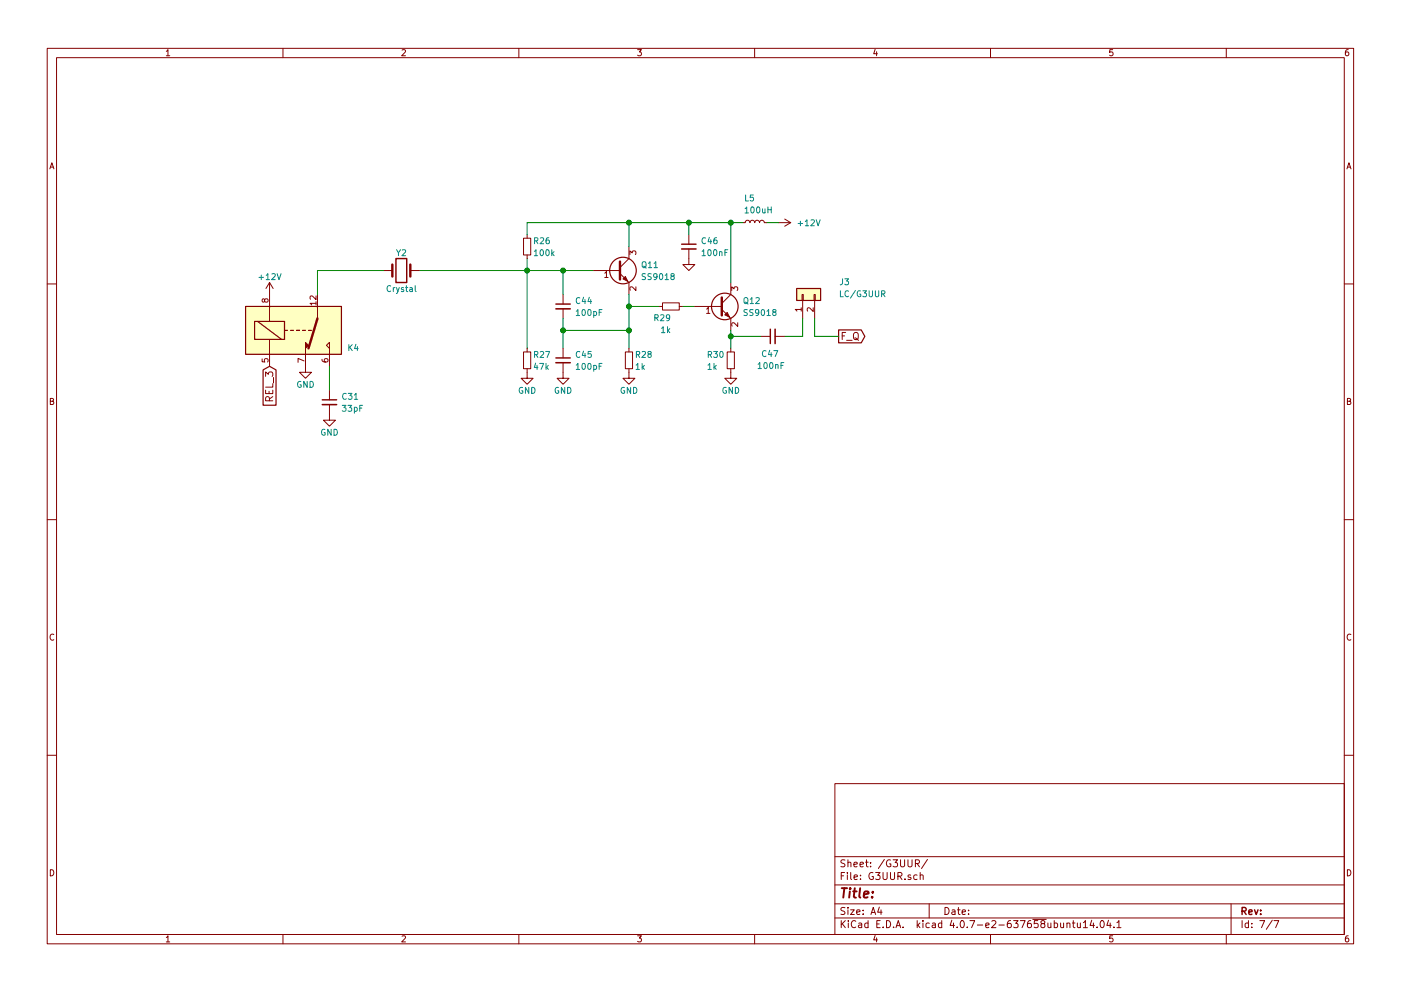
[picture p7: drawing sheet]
<svg xmlns="http://www.w3.org/2000/svg" width="297mm" height="210mm" viewBox="0 0 297 210" stroke-linecap="round" stroke-linejoin="round" font-family="sans-serif">
<g fill="none" stroke="#840000" stroke-width=".21">
<path d="M10 10.3h277v189.9h-277zM12 12.2h273v186.1h-273zM35.3 10.9l.3-.4v1.3M35.3 11.8h.7M60 10.3v1.9M85.2 10.6l.5-.1 .3 .4-.8 .9h.8M110 10.3v1.9M135.2 10.5h.8l-.4 .5 .3 .1 .1 .2-.1 .4-.2 .1-.5-.1M160 10.3v1.9M185.5 10.5l-.3 .9h.8M185.9 11v.8M210 10.3v1.9"/>
<path d="M235.9 10.5h-.6v.6h.6l.1 .5-.3 .2-.4-.1M260 10.3v1.9M285.9 10.5l-.4 .1-.2 .2-.1 .8 .3 .2 .4-.1 .1-.4-.1-.2-.4-.1-.3 .3M10.6 35.8l.4-1.3 .4 1.3M10.7 35.5h.6M285.6 35.8l.4-1.3 .4 1.3M285.7 35.5h.6M57.1 59.9v8.3M57.1 59.9l-.7 1.3M57.1 59.9l.8 1.3M81.3 57.4h1.9M87 57.4h1.9"/>
<path d="M111 50.5h1.5v3.6h-1.5zM111.8 49.8v.7M111.8 54.1v.8M125.7 57.4h5.7M128.2 58l.4-.4v1.3M128.2 58.9h.7M131.4 58l1.9 1.9v2.6M133.3 52.3v2.6l-1.9 1.9M133.6 54v-.8l.4 .5 .1-.4h.6l.1 .2-.1 .5M146 52.8v3.3h1.3l-1.3 1.3-1.2-1.3h1.2M146 49.8v2M154.9 59.9v2.6l-1.9 1.9"/>
<path d="M157.5 47.2h.5l.1-.3 .3-.2 .4 .2 .2 .3 .1-.3 .3-.2 .4 .2 .2 .3 .1-.3 .3-.2 .5 .2 .1 .3 .2-.3 .2-.2 .5 .2 .2 .3h.5M165.1 47.2h2.5M166.4 46.5l1.2 .7M167.6 47.2l-1.2 .8M10 60.2h2M55.6 76.1v.7h.6v-.7h.5l.1 .2-.1 .5M56.1 63.6l.3-.2h.3l.1 .2v.4l-.4 .1-.2-.1-.2-.6h-.3l-.1 .6 .3 .1 .2-.2M56.3 79.9v-1l.6 .5 .3-.5 .5 .1 .1 .2-.1 .7M57.1 72v5.7M64.5 76.6l-1.3-.6v.9M64.8 73.9v5.1h1.2l-1.2 1.3-1.3-1.3h1.3M67 64.4h-1.3l.4 .3"/>
<path d="M67 62.8v.8l-.9-.8-.4 .2 .1 .5M67 64v.7M67.3 62.5v5.1M68.3 76.2v.4l.3 .2h.7l.2-.2-.1-.5-.6 .1v.4l.2 .2M69.2 73.3l.6-.7v1.3zM69.8 73.9v3.8M111 74.7h1.5v3.5h-1.5zM111.8 78.2v2.1h1.2l-1.2 1.2-1.3-1.2h1.3M111.8 73.9v.8M119.4 77v3.3h1.2l-1.2 1.2-1.3-1.2h1.3M119.4 62.5v2M119.4 65.5v2.1"/>
<path d="M119.4 73.9v2M132.6 74.7h1.5v3.5h-1.5zM133.3 78.2v2.1h1.3l-1.3 1.2-1.2-1.2h1.2M133.3 73.9v.8M134.8 60.9v.7l-.9-.7-.3 .2 .1 .5M139.7 65h.8M140.5 64.3h3.5v1.5h-3.5zM144 65h.8M147.3 65h5.7M149.8 65.6l.4-.4v1.3M149.8 66.5h.7M153 65.7l1.9 1.9v2.5"/>
<path d="M154.2 74.7h1.5v3.5h-1.5zM154.9 78.2v2.1h1.3l-1.3 1.2-1.2-1.2h1.2M154.9 73.9v.8M155.1 61.6v-.7l.5 .4 .1-.4h.6l.1 .2-.1 .5M156.4 68.5v.8l-.9-.8-.4 .2 .1 .5M161.3 71.4h2M164.3 71.4h2.1M169.9 65.7h-1.3l.4 .3M169.9 65.3v.7M170.1 62.5h.2v1.2h-.2zM170.2 63.7v3.9M172.4 65.3v.8l-.9-.8-.4 .2 .1 .5"/>
<path d="M172.6 62.5h.2v1.2h-.2zM172.7 63.7v3.9M178.6 71.3h.5M179.3 70.5h-.7v1.6M179.5 72.2h1.2M181 70.8a.5 .5 0 0 1 .6-.3 .5 .5 0 0 1 .4 .5l-.1 .9-.3 .2a.53 .53 0 0 1-.7-.6zM181.3 71.7l.7 .5M285 60.2h2M10.7 85.1h.5l.1-.5-.6-.1v1.3h.5l.2-.4-.3-.3M56.3 82.8v.7h1.5v-.7M57 83v.5M57.1 85l-.1-.7-.2-.2-.3 .1-.2 .2v.6h1.5"/>
<path d="M57.8 81.4v.7h-1.5M57.8 84.1l-.7 .6M58 80.1v1.1M69.8 85.8v3.3h1.3l-1.3 1.3-1.2-1.3h1.2M69.8 82.8v2M285.7 85.1h.5l.1-.5-.6-.1v1.3h.5l.2-.4-.3-.3M10 110.3h2M285 110.3h2M11.4 134.6a.58 .58 0 0 0-.8 .6 .58 .58 0 0 0 .8 .5M286.4 134.6a.58 .58 0 0 0-.8 .6 .58 .58 0 0 0 .8 .5M10 160.2h2M177 166.3h108v32h-108z"/>
<path d="M285 160.2h2M10.7 184.5a.65 .65 0 0 1 .7 .7 .65 .65 0 0 1-.7 .6zM35.3 198.9l.3-.4v1.3M35.3 199.8h.7M60 198.3v1.9M85.2 198.6l.5-.1 .3 .4-.8 .9h.8M110 198.3v1.9M135.2 198.5h.8l-.4 .5 .3 .1 .1 .2-.1 .4-.2 .1-.5-.1M160 198.3v1.9M177 194.8h108M177 191.8h108M177 187.8h108"/>
<path d="M177 181.8h108M178.4 195.3v1.5M178.4 185.8h.5M178.6 196l.6 .8M179.1 185.1h-.7v1.5M179.1 192.6l-.5-.1-.3 .3 .1 .3 .7 .4v.4l-.2 .1-.6-.1M179.1 182.5l-.5-.1-.3 .3 .1 .3 .7 .4v.4l-.2 .1-.6-.1M179.2 195.3l-.8 .9M179.7 185.1v.2M179.7 185.6v1M179.8 192.5v.2M179.8 183.1l.2-.2 .4 .1v.9"/>
<path d="M179.8 182.4v1.5M179.8 193v1M179.9 195.3v.2M179.9 195.8v1M180.3 193h.8l-.8 1h.8M180.4 185.1v1.3l.2 .2M181.1 183.4l.7-.1-.1-.3-.4-.1-.2 .2v.7h.6M181.1 186.1l.7-.1-.1-.3-.4-.1-.2 .2 .1 .7h.5M181.4 195.5a.71 .71 0 0 0-1 .5 .71 .71 0 0 0 .8 .8l.2-.1M181.6 193.5l.7-.1v-.3l-.4-.1-.3 .2 .1 .7h.6M182.1 195.9h.6v.9M182.3 183.4l.8-.1-.1-.3-.4-.1-.3 .2 .1 .7h.6"/>
<path d="M182.4 186.5v.1M182.4 185.7v.1M182.7 196.2l-.7 .3 .2 .3 .5-.1M183 193.9v.1M183 193.1v.1M183.5 182.9h.6M183.7 182.4v1.3l.4 .2M184 195.9l-.4-.1-.3 .3 .1 .6 .2 .1 .4-.1M184 195.3v1.5M184.6 183.8v.1M184.6 183v.1M184.7 194l.4-1.5 .5 1.5"/>
<path d="M184.8 193.6h.7M185.1 185.2a.69 .69 0 0 0-.9 .7 .69 .69 0 0 0 1 .6v-.5h-.3M185.5 198.5l-.3 .9h.8M185.6 185.1h1l-.5 .6 .4 .1v.7l-.2 .1-.7-.1M185.9 199v.8M185.9 196h.5M186.4 192.5l-.3 1h.9M186.6 195.3h-.7v1.5h.7M186.8 193v1M187.2 185.1v1.2l.3 .3h.3l.3-.3v-1.2M187.2 196.7v.1M187.5 182.3l-1.3 2"/>
<path d="M188 195.3a.76 .76 0 0 1 .8 .8 .76 .76 0 0 1-.8 .7zM188.8 185.1v1.2l.3 .3h.3l.3-.3v-1.2M188.8 182.5a.69 .69 0 0 0-.9 .7 .69 .69 0 0 0 1 .6v-.5h-.3M189.4 182.4h.9l-.5 .6 .4 .1v.7l-.2 .1-.6-.1M189.5 196.7v.1M190 196.8l.4-1.5 .6 1.5M190.1 196.4h.7M190.4 185.9l.7-.1 .1-.2v-.3l-.2-.2h-.6v1.5M190.7 185.9l.5 .7M190.9 182.4v1.2l.3 .3h.3l.3-.3v-1.2M191.5 196.7v.1M191.9 186.5v.1"/>
<path d="M192.5 182.4v1.2l.3 .3h.3l.3-.3v-1.2M193.1 185.7l-.4-.1-.2 .2 .1 .2 .5 .2v.3h-.6M194.1 183.2l.7-.1 .1-.2v-.3l-.2-.2h-.6v1.5M194.4 185.7l-.4-.1-.3 .3 .1 .6 .2 .1 .4-.1M194.4 183.2l.5 .7M194.5 195.3v1.5M194.6 196.3l.4 .5M195 195.8l-.5 .6M195.1 185.7l.2-.1 .4 .1v.9M195.1 185.1v1.5M195.7 195.3v.2M195.7 195.8v1"/>
<path d="M196.6 182.3l-1.2 2M197 191.8v3M197 195.9l-.4-.1-.3 .3 .1 .6 .2 .1 .4-.1M197.7 195.9h.6v.9M198.3 196.2l-.7 .3 .2 .3 .5-.1M199.7 195.9l-.5-.1-.2 .3v.6l.2 .1 .5-.1M199.7 195.3v1.5M200.4 192.5a.76 .76 0 0 1 .8 .8 .76 .76 0 0 1-.8 .7zM201.8 195.2l-.4 1.1h1M201.9 193.1h.5l.1 .9M202.2 195.8v1M202.5 193.4l-.7 .3 .2 .3 .5-.1"/>
<path d="M202.9 196.7v.1M203 193h.6M203.2 192.5v1.3l.4 .2M203.8 195.4l.1-.1a.8 .8 0 0 1 .6 .8 .8 .8 0 0 1-.6 .7 .97 .97 0 0 1-.1-1.4zM204 193.5l.7-.1-.1-.3-.4-.1-.2 .2 .1 .7h.5M205.1 196.7v.1M205.4 193.9v.1M205.4 193.1v.1M205.6 195.3h1.1l-.7 1.5M207.2 196.3h1.2M209 196.3l.7-.1v-.3l-.5-.1-.2 .2 .1 .7h.6M210 198.3v1.9"/>
<path d="M210.3 195.5l.6-.2 .3 .5-1 1h1M211.8 196.3h1.1M214.3 195.3l-.5 .1a1.11 1.11 0 0 0-.1 1.3l.4 .1 .3-.1v-.5l-.3-.3-.4 .1-.1 .2M214.9 195.3h.9l-.5 .6 .5 .1v.7l-.2 .1-.7-.1M216.3 195.3h1l-.6 1.5M218.5 195.3l-.4 .1a1.11 1.11 0 0 0-.1 1.3l.4 .1 .2-.1 .1-.5-.3-.3-.4 .1-.2 .2M219 195.1h2.8M220 195.3h-.7v.7h.7l.1 .2-.1 .5-.2 .1-.5-.1M221 196l-.3-.3 .1-.2 .2-.2 .4 .1 .1 .2v.2l-.5 .2-.3 .3 .1 .4 .2 .1h.3l.2-.3v-.2l-.2-.3M222.2 195.8v.9l.4 .1 .2-.1M222.8 195.8v1M223.5 195.9l.5-.1 .2 .3-.1 .6h-.6"/>
<path d="M223.5 195.3v1.5M224.9 195.8v.9l.4 .1 .2-.1M225.5 195.8v1M226.2 196l.2-.2 .4 .1v.9M226.2 195.8v1M227.4 195.8h.5M227.6 195.3v1.3l.3 .2M228.4 195.8l.1 .9 .4 .1 .2-.1M229.1 195.8v1M229.7 195.8l.4-.5v1.5M229.7 196.8h.9M231.5 195.2l-.4 1.1h1"/>
<path d="M231.8 195.8v1M232.6 196.7v.1M233.4 195.5l.2-.2a.8 .8 0 0 1 .5 .8 .8 .8 0 0 1-.5 .7l-.4-.5zM235 195.2l-.3 1.1h.9M235.4 195.8v1M235.9 198.5h-.6v.7l.6-.1 .1 .5-.3 .2-.4-.1M236.2 196.7v.1M236.8 195.8l.4-.5v1.5M236.8 196.8h.9M260 198.3v1.9M261 191.8v6.5M263.3 195.3v1.5"/>
<path d="M264.7 195.9l-.4-.1-.3 .3 .1 .6 .2 .1 .4-.1M264.7 195.3v1.5M265.4 196.7v.1M265.4 195.9v.1M267.1 195.3h1l-.6 1.5M269.7 195.2l-1.2 2M270.1 195.3h1l-.6 1.5M285.7 184.5a.65 .65 0 0 1 .7 .7 .65 .65 0 0 1-.7 .6zM285.9 198.5l-.4 .1-.2 .3-.1 .7 .3 .2 .4-.1 .1-.4-.1-.2-.4-.1-.3 .3"/>
</g>
<path d="M83.9 54.9h2.3v5h-2.3zM144.5 51.8h3.1M117.9 64.5h3M117.9 75.9h3M163.3 69.8v3.1M68.3 84.8h3.1M263.3 193.3l.8-.1 .1-.2-.1-.3-.2-.2h-.6v1.5M263.7 193.3l.5 .7M264.8 193.5l.7-.1-.1-.3-.4-.1-.2 .2v.7h.6M266 193l.3 1 .4-1M267.3 193.9v.1M267.3 193.1v.1" fill="none" stroke="#840000" stroke-width=".3"/>
<path d="M178.5 188.4h1.1M179 188.4l-.2 2M180.2 189.1l-.2 1.3M180.3 188.4l-.1 .2 .2-.1-.1-.1-.1 .2M180.9 189.1h.7M181.2 188.4l-.2 1.8 .1 .1 .4 .1M182.4 188.4l-.2 1.8 .2 .2M183.2 189.8l.9-.2v-.4l-.6-.1-.3 .3v.9h.7M184.9 190.3v.1M185.1 189.2l-.1 .2-.1-.1 .2-.1-.1 .2" fill="none" stroke="#840000" stroke-width=".41"/>
<g fill="none" stroke="#008484" stroke-width=".21">
<path d="M54.9 58.8h1M55.4 58.4v.9M56.4 58.4l.4-.3v1.2M56.4 59.3h.7M57.7 58.2l.4-.1 .3 .3-.8 .9h.8M58.8 58.1l.4 1.2 .4-1.2M84.1 53l.4 .6 .4-.6M84.5 53.6v.6M85.3 53.1l.5-.1 .2 .3-.8 .9h.8M113.3 53.3l.3-.3v1.2M113.3 54.2h.7M113.3 51.1l.6-.1 .1-.5-.7-.1v1.3"/>
<path d="M113.6 51.1l.4 .6M114.6 50.5l.4-.1 .3 .4-.8 .9h.8M114.6 53.1l.2-.1a.67 .67 0 0 1 .4 .6 .67 .67 0 0 1-.4 .6l-.3-.4zM115.8 53.1l.2-.1a.67 .67 0 0 1 .5 .6 .67 .67 0 0 1-.5 .6l-.3-.4zM116.4 50.4l-.4 .1-.2 .2v.8l.2 .2 .4-.1v-.6l-.4-.1-.2 .2M117 53v1.2M117.1 53.8l.4 .4M117.5 53.4l-.5 .5M136.3 55.6h.5l.2 .8a.42 .42 0 0 1-.2 .3 .42 .42 0 0 1-.5 0l-.2-.3zM136.4 56.5l.6 .4M136.9 58.1h-.7v.4a.54 .54 0 0 1 .6 .7l-.2 .1h-.5M137.5 55.9l.3-.4v1.3"/>
<path d="M137.5 56.8h.7M138.1 58.1h-.6l-.1 .4a.54 .54 0 0 1 .6 .7l-.2 .1h-.4M138.7 55.9l.3-.4v1.3M138.7 56.8h.7M139.3 58.6l-.2 .2h-.4l-.1-.6 .5-.1 .2 .2-.1 .7-.3 .3h-.2M139.9 58.2l.2-.1a.67 .67 0 0 1 .4 .6 .67 .67 0 0 1-.4 .6l-.3-.5zM141 58.4l.4-.3v1.2M141 59.3h.7M142.5 58.6l-.3-.2 .1-.2h.6v.3l-.6 .1-.1 .2 .1 .4 .2 .1h.2l.3-.2-.1-.4-.2-.1M148.8 53.3l.4-.3v1.2M148.8 54.2h.8M149.6 50.5a.56 .56 0 0 0-.8 .6 .56 .56 0 0 0 .8 .5"/>
<path d="M150.2 53.1l.1-.1a.67 .67 0 0 1 .5 .6 .67 .67 0 0 1-.5 .6l-.2-.4zM150.4 50.4l-.3 .9h.8M150.7 50.8v.9M151.4 53.1l.2-.1a.67 .67 0 0 1 .4 .6 .67 .67 0 0 1-.4 .6l-.3-.4zM151.9 50.4l-.3 .1-.2 .2-.1 .8 .3 .2 .4-.1-.1-.6-.3-.1-.3 .2M152.6 53.5l.1-.1 .3 .1 .1 .7M152.6 53.4v.8M153.7 53.6h.4M154.3 53h-.6v1.2M158 44.3l.3-.4v1.3M158 45.2h.7M158.1 41.4v1.2h.6"/>
<path d="M159.3 44l.2-.1a.67 .67 0 0 1 .4 .6 .67 .67 0 0 1-.4 .7l-.3-.5zM159.7 41.4h-.6v.6h.6v.5l-.2 .1-.4-.1M160.5 44l.2-.1a.67 .67 0 0 1 .4 .6 .67 .67 0 0 1-.4 .7l-.3-.5zM161.7 44.3v.8l.3 .1 .2-.1M162.2 44.3v.9M162.8 43.9v1.3M162.8 44.5h.7M163.5 43.9v1.3M169.2 47.4h1M169.7 46.9v1M170.7 47l.4-.4v1.3M170.7 47.9h.7"/>
<path d="M172 46.7l.4-.1 .3 .4-.8 .9h.8M173.1 46.6l.4 1.3 .4-1.3M178.6 59.2v1l-.4 .2M179.1 59.2h.8l-.4 .4 .4 .1v.6l-.2 .1-.6-.1M74 73.1v1.3M74.1 73.7l.6 .7M74.7 73.1l-.7 .7M75.5 73l-.3 1h.7M75.8 73.5v.9M82.8 60.7a.56 .56 0 0 0-.7 .5 .56 .56 0 0 0 .7 .5M83.4 61v.9M83.7 61l-.3 .3"/>
<path d="M84 61l.4 .9M84.7 61l-.5 1.2-.2 .1M85.6 61.1l-.3-.1-.2 .2v.2l.5 .1v.3h-.5M86 61h.5M86.2 60.6v1.1l.3 .2M86.9 61.1h.5v.8M87.4 61.3l-.6 .3 .2 .3 .4-.1M88 60.6v1.1l.2 .2M113.3 75.2h.6l.1-.5-.7-.1v1.2M113.6 77l-.3 .9h.7M113.6 75.2l.4 .6M113.9 77.5v.9"/>
<path d="M114.4 77.1h.9l-.6 1.3M114.6 74.7l.4-.1 .3 .3-.8 .9h.8M115.7 74.6h.8l-.5 1.2M115.8 77.1v1.3M115.9 77.9l.4 .5M116.3 77.5l-.5 .5M122.2 66l.3-.3v1.2M122.2 77.5l.3-.4v1.3M122.2 78.4h.7M122.2 66.9h.7M122.9 63.2a.56 .56 0 0 0-.7 .6 .56 .56 0 0 0 .7 .5M122.9 74.7a.56 .56 0 0 0-.7 .5 .56 .56 0 0 0 .7 .5"/>
<path d="M123.5 65.8l.2-.1a.67 .67 0 0 1 .4 .6 .67 .67 0 0 1-.4 .6l-.3-.4zM123.5 77.2l.2-.1a.67 .67 0 0 1 .4 .6 .67 .67 0 0 1-.4 .7l-.3-.5zM123.7 63.1l-.3 .9h.8M123.7 74.5l-.3 .9h.8M124 63.5v.9M124 75v.8M124.7 65.8l.2-.1a.67 .67 0 0 1 .4 .6 .67 .67 0 0 1-.4 .6l-.3-.4zM124.7 77.2l.2-.1a.67 .67 0 0 1 .4 .6 .67 .67 0 0 1-.4 .7l-.3-.5zM124.9 63.1l-.2 .9h.7M125.2 63.5v.9M125.3 74.6h-.6v.6h.6v.5l-.2 .1-.4-.1M125.9 66.2l.3-.1 .3 .2-.1 .6h-.5"/>
<path d="M125.9 77.6l.3-.1 .3 .3-.1 .5h-.5M125.9 66.1v1.3M125.9 77.5v1.3M127 66.3h.5M127 77.7h.5M127.6 65.7h-.6v1.2M127.6 77.1h-.6v1.3M134.9 77.5l.3-.4v1.3M134.9 78.4h.7M134.9 75.2h.6l.1-.5-.7-.1v1.2M135.2 75.2l.4 .6M136.1 74.7l.5-.1 .3 .3-.8 .9h.8"/>
<path d="M136.1 77.1v1.3M136.3 77.9l.3 .5M136.6 77.5l-.5 .5M137.6 75.1l-.2-.2 .1-.3 .5 .1v.3l-.5 .2-.1 .2v.3l.2 .1h.2l.3-.2-.1-.4-.2-.1M138.8 67.4h.6l.1-.5-.7-.1v1.2M139.1 67.4l.4 .6M140.1 66.9l.4-.1 .3 .3-.8 .9h.8M140.3 69.7l.3-.4v1.3M140.3 70.6h.7M141.5 69.3v1.3M141.7 70.1l.3 .5M142 67.3l-.2 .3-.4-.1-.1-.6 .5-.1 .2 .2-.1 .7-.3 .3h-.2"/>
<path d="M142 69.7l-.5 .5M150.1 77.5l.4-.4v1.3M150.1 78.4h.7M150.2 75.2h.6v-.5l-.6-.1v1.2M150.5 75.2l.4 .6M151.3 74.6h.8l-.4 .5 .3 .1v.5l-.1 .1-.6-.1M151.4 77.1v1.3M151.5 77.9l.4 .5M151.9 77.5l-.5 .5M152.7 74.7l.2-.1a.67 .67 0 0 1 .4 .6 .67 .67 0 0 1-.4 .6l-.3-.4zM157.9 63.2h.5l.2 .8a.42 .42 0 0 1-.2 .4 .42 .42 0 0 1-.5-.1l-.2-.3zM158 64.1l.6 .4"/>
<path d="M158.4 65.7h-.6v.5a.54 .54 0 0 1 .6 .6l-.2 .1h-.5M159.1 63.5l.3-.4v1.3M159.1 64.4h.7M159.7 65.7h-.6l-.1 .5a.54 .54 0 0 1 .6 .6l-.2 .1h-.4M160.3 63.2l.5-.1 .2 .4-.8 .9h.8M160.7 77.3l.4-.4v1.3M160.7 78.2h.7M160.9 66.2l-.2 .3-.4-.1-.1-.6 .5-.1 .2 .2-.1 .7-.3 .3h-.2M161.5 65.8l.2-.1a.67 .67 0 0 1 .4 .6 .67 .67 0 0 1-.4 .6l-.3-.4zM162.1 77l.1-.1a.67 .67 0 0 1 .5 .7 .67 .67 0 0 1-.5 .6l-.2-.5zM162.4 74.5a.56 .56 0 0 0-.8 .5 .56 .56 0 0 0 .8 .5M162.6 66l.4-.3v1.2"/>
<path d="M162.6 66.9h.7M163.2 74.3l-.3 .9h.8M163.3 77l.1-.1a.67 .67 0 0 1 .5 .7 .67 .67 0 0 1-.5 .6l-.2-.5zM163.5 74.8v.9M164.1 74.4h.8l-.5 1.3M164.1 66.2l-.3-.2 .1-.2h.6v.3l-.6 .2-.1 .2 .1 .3 .2 .1h.2l.2-.2v-.4l-.2-.1M164.4 77.5l.2-.2 .3 .1 .1 .8M164.4 77.3v.9M165.6 77.5h.4M166.2 76.9h-.6v1.3M178.2 61.7v1.3h.6M179.9 61.8a.56 .56 0 0 0-.8 .5 .56 .56 0 0 0 .8 .5"/>
<path d="M181.4 61.6l-1.1 1.7M182.4 61.7a.59 .59 0 0 0-.7 .6 .59 .59 0 0 0 .7 .6l.1-.5h-.2M182.9 61.7h.8l-.4 .5 .4 .1v.5l-.2 .2-.6-.2M184.3 61.7v1l.2 .3h.3l.2-.3v-1M185.6 61.7v1l.2 .3h.3l.2-.3v-1M186.9 62.4l.6-.1 .1-.5-.7-.1v1.3M187.2 62.4l.4 .6M63.8 81a.59 .59 0 0 0-.7 .5 .59 .59 0 0 0 .7 .6l.1-.5h-.3M65.1 80.9v1.3l-.7-1.3v1.3M65.7 80.9a.64 .64 0 0 1 .8 .7 .64 .64 0 0 1-.8 .6zM68.9 91.1a.59 .59 0 0 0-.7 .6 .59 .59 0 0 0 .7 .6v-.5h-.2M70.2 91.1v1.2l-.7-1.2v1.2"/>
<path d="M70.8 91.1a.64 .64 0 0 1 .7 .6 .64 .64 0 0 1-.7 .6zM72.6 86h.8l-.5 .5 .4 .1v.5l-.2 .2-.5-.2M73.4 83.6a.56 .56 0 0 0-.8 .5 .56 .56 0 0 0 .8 .5M73.8 86h.8l-.5 .5 .4 .1v.5l-.2 .2-.5-.2M73.8 83.5h.8l-.4 .4 .4 .1v.6l-.2 .1-.6-.1M75.1 83.8l.4-.3v1.2M75.1 86.5l.4-.1 .2 .3-.1 .5h-.5M75.1 84.7h.7M75.1 86.4v1.3M76.3 86.6h.4M76.9 86h-.6v1.3M110.8 82.2a.59 .59 0 0 0-.7 .6 .59 .59 0 0 0 .7 .6v-.5h-.2"/>
<path d="M112.1 82.2v1.3l-.7-1.3v1.3M112.7 82.2a.64 .64 0 0 1 .7 .6 .64 .64 0 0 1-.7 .7zM118.4 82.2a.59 .59 0 0 0-.7 .6 .59 .59 0 0 0 .7 .6l.1-.5h-.3M119.7 82.2v1.3l-.7-1.3v1.3M120.3 82.2a.64 .64 0 0 1 .8 .6 .64 .64 0 0 1-.8 .7zM132.4 82.2a.59 .59 0 0 0-.7 .6 .59 .59 0 0 0 .7 .6v-.5h-.2M133.7 82.2v1.3l-.7-1.3v1.3M134.3 82.2a.64 .64 0 0 1 .7 .6 .64 .64 0 0 1-.7 .7zM154 82.2a.59 .59 0 0 0-.7 .6 .59 .59 0 0 0 .7 .6v-.5h-.2M155.3 82.2v1.3l-.7-1.3v1.3M155.9 82.2a.64 .64 0 0 1 .7 .6 .64 .64 0 0 1-.7 .7z"/>
</g>
<path d="M144.5 52.8h3.1M117.9 65.5h3M117.9 77h3M164.3 69.8v3.1M68.3 85.8h3.1" fill="none" stroke="#840000" stroke-width=".33"/>
<g fill="#ffffc2" stroke="#ffffc2" stroke-width=".21">
<path d="M168.9 61.2h5.1v2.5h-5.1z"/>
<path d="M52.1 65h20.3v10.2h-20.3z"/>
</g>
<g fill="none" stroke="#840000" stroke-width=".25">
<path d="M52.1 65h20.3v10.2h-20.3zM54 68.2h6.3v3.8h-6.3zM54.6 68.2l5.1 3.8M55.8 78.5l1.3-.8 1.4 .8v7.5h-2.7zM60.3 70.1h.7M61.6 70.1h.6M62.9 70.1h.6M64.1 70.1h.7M65.4 70.1h.6M168.9 61.2h5.1v2.5h-5.1zM177.8 70h4.8l.8 1.4-.8 1.3h-4.8z"/>
<circle cx="132.1" cy="57.4" r="2.82"/>
<circle cx="153.7" cy="65" r="2.82"/>
</g>
<g fill="none" stroke="#008400" stroke-width=".21">
<path d="M81.3 57.4h-14v5.1M88.9 57.4h36.8M111.8 54.9v19M119.4 57.4v5.1M133.3 47.2v5.1M146 47.2v2.6M154.9 47.2v12.7M157.5 47.2h-45.7v2.6M162.6 47.2h2.5M69.8 77.7v5.1M119.4 67.6v6.3M119.4 70.1h13.9"/>
<path d="M133.3 62.5v11.4M133.3 65h6.4M144.8 65h2.5M154.9 71.4h6.4M154.9 70.1v3.8M170.2 67.6v3.8h-3.8M172.7 67.6v3.8h5.1"/>
</g>
<path d="M83.2 56.1v2.6M87 56.1v2.6M131.4 55.5v3.8M67.3 67.6l-1.9 6.3M153 63.1v3.8" fill="none" stroke="#840000" stroke-width=".51"/>
<g fill="#840000" stroke="#840000" stroke-width=".21">
<path d="M132.6 58.7l.5 1-1-.5z"/>
<path d="M64.8 72.6l.6 .7-.6 .6z"/>
<path d="M153.7 66.8l.5-.5 .5 1z"/>
</g>
<g fill="#008400" stroke="#008400" stroke-width=".25">
<circle cx="119.4" cy="70.1" r=".51"/>
<circle cx="133.4" cy="70.1" r=".51"/>
<circle cx="119.4" cy="57.4" r=".51"/>
<circle cx="133.4" cy="65" r=".51"/>
<circle cx="146.1" cy="47.2" r=".51"/>
<circle cx="133.4" cy="47.2" r=".51"/>
<circle cx="154.9" cy="47.2" r=".51"/>
<circle cx="154.9" cy="71.4" r=".51"/>
<circle cx="111.8" cy="57.4" r=".51"/>
</g>
</svg>
